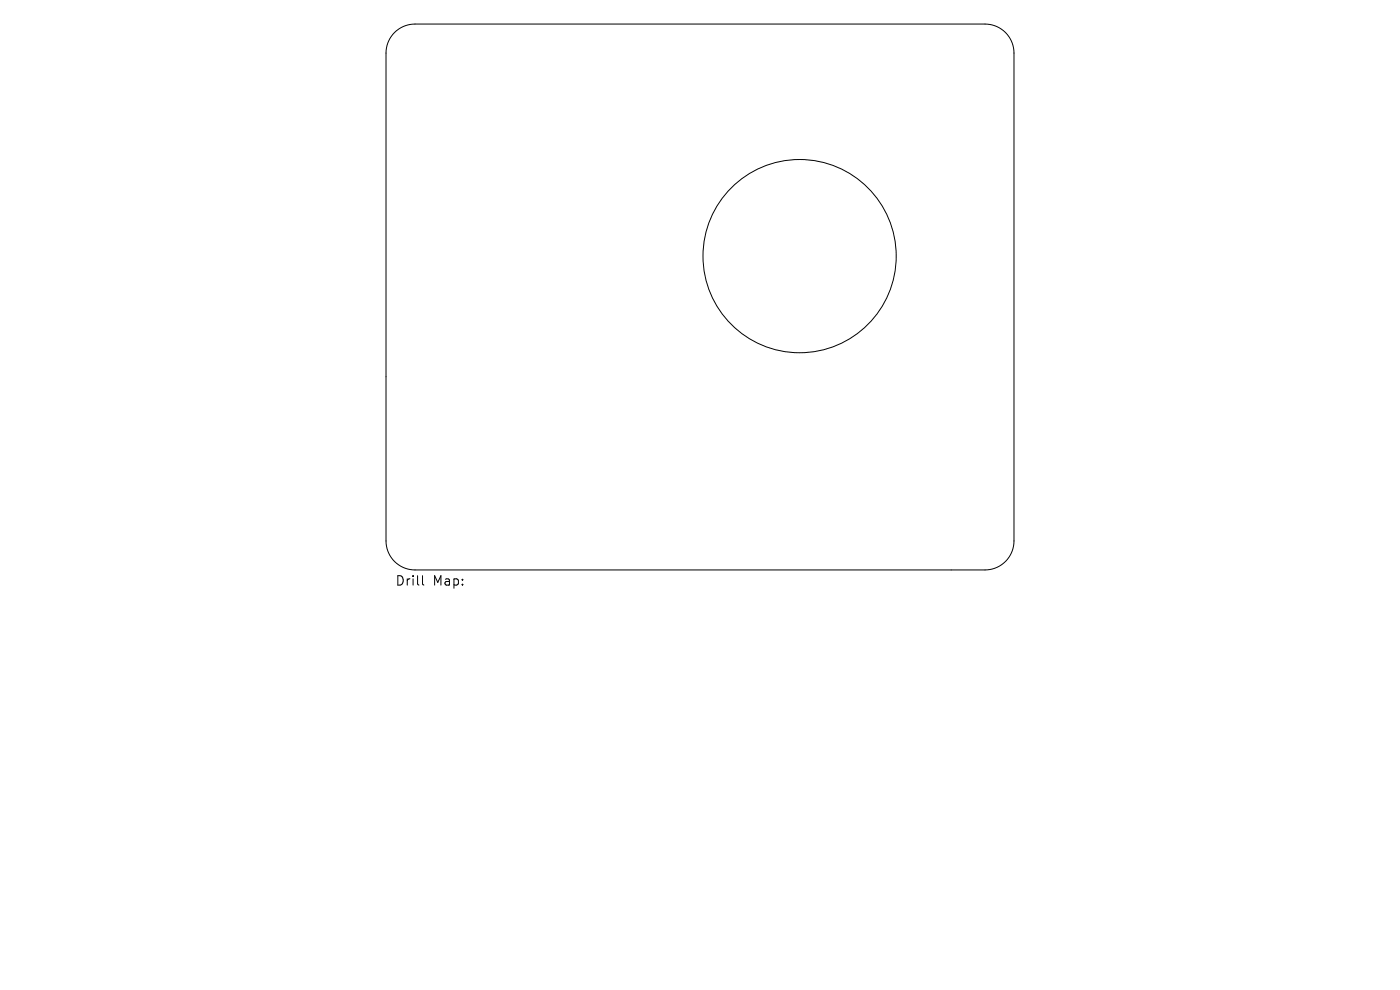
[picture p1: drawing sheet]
<svg xmlns="http://www.w3.org/2000/svg" width="297mm" height="210mm" viewBox="0 0 297 210" stroke-linecap="round" stroke-linejoin="round" font-family="sans-serif">
<defs><g id="words">
<g font-size="2.8">
<text x="83.8" y="124.5">Drill</text>
<text x="91.8" y="124.5">Map:</text>
</g>
</g></defs>
<g fill="none" stroke="#000" stroke-width=".21">
<path d="M83.7 6.9a6.2 6.2 0 0 1 4.3-1.8h121a6.1 6.1 0 0 1 6.1 6.2v103.5a6.1 6.1 0 0 1-6.1 6.1h-121a6.1 6.1 0 0 1-6.1-6.1v-103.5a6.1 6.1 0 0 1 1.8-4.4zM89.6 122.1v1.7l.3 .3"/>
<circle cx="169.6" cy="54.3" r="20.5"/>
</g>
<use href="#words"/>
</svg>
